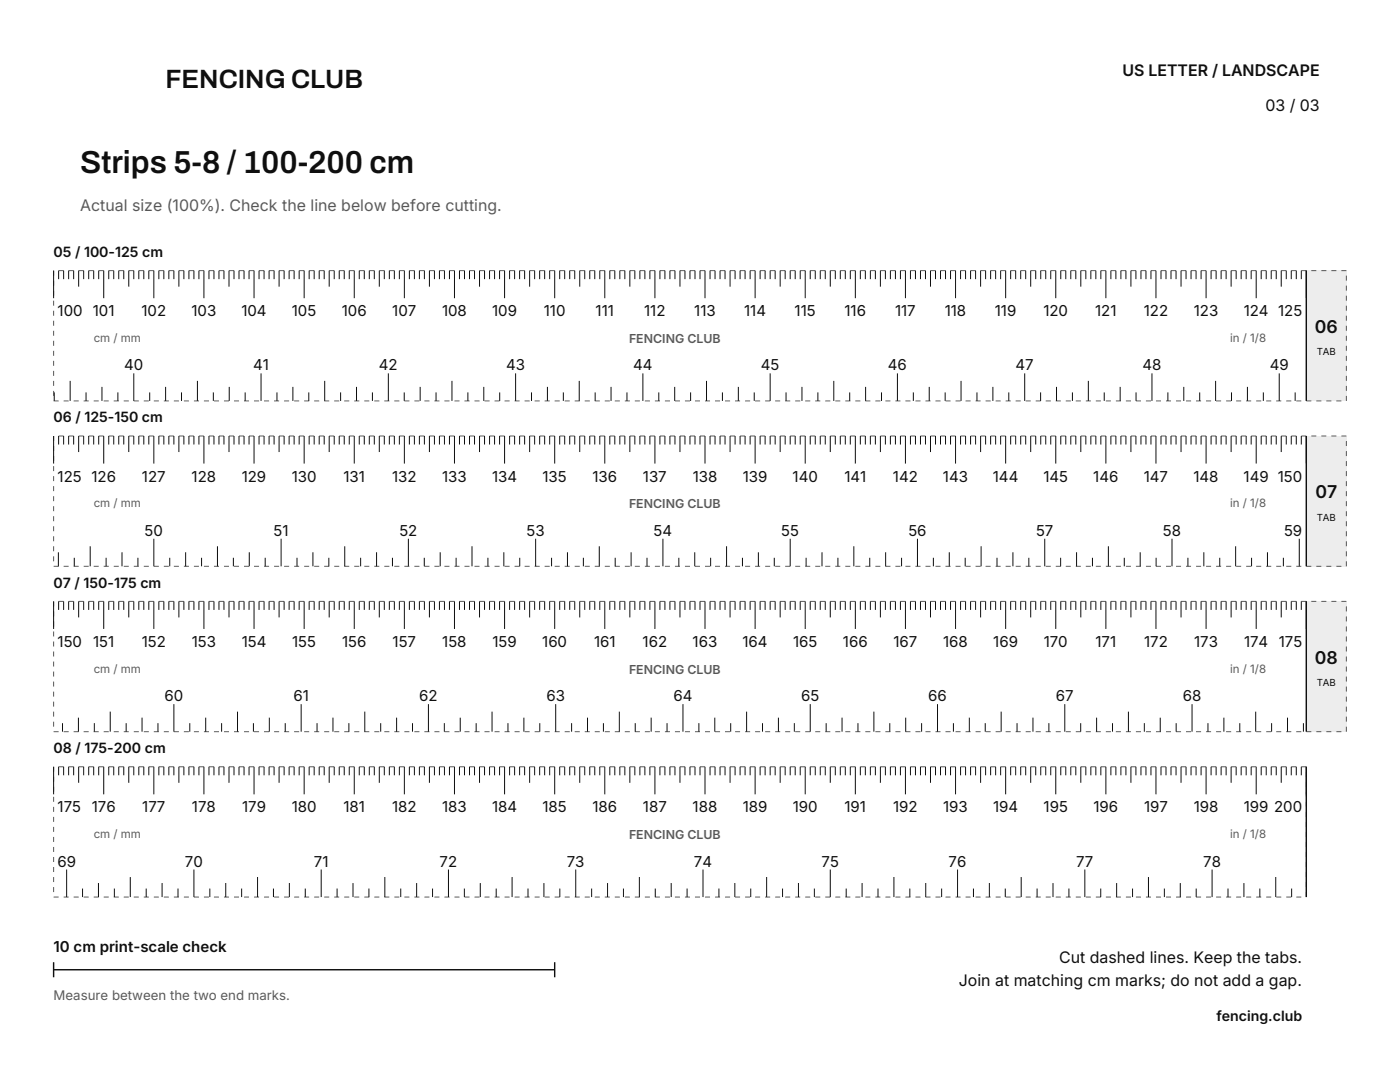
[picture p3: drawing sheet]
<svg xmlns="http://www.w3.org/2000/svg" width="279mm" height="216mm" viewBox="0 0 279 216" stroke-linecap="round" stroke-linejoin="round" font-family="sans-serif">
<defs><g id="words">
<text font-size="6.3" fill="#0f0f12" x="16" y="34.6">Strips 5-8 / 100-200 cm</text>
<text font-size="5.3" fill="#0f0f12" x="33" y="17.6">FENCING CLUB</text>
<g font-size="3.5" fill="#0f0f12">
<text x="262.4" y="66.4">06</text>
<text x="262.5" y="99.4">07</text>
<text x="262.4" y="132.4">08</text>
</g>
<g font-size="3.2" fill="#0f0f12">
<text x="224" y="15.1">US LETTER / LANDSCAPE</text>
<text x="252.5" y="22.1">03 / 03</text>
<text x="191.4" y="196.7">Join at matching cm marks; do not add a gap.</text>
<text x="211.4" y="192.1">Cut dashed lines. Keep the tabs.</text>
</g>
<text font-size="3.2" fill="#595961" x="16" y="42.1">Actual size (100%). Check the line below before cutting.</text>
<g font-size="3" fill="#0f0f12">
<text x="11.5" y="63.1">100</text>
<text x="18.5" y="63.1">101</text>
<text x="28.2" y="63.1">102</text>
<text x="38.2" y="63.1">103</text>
<text x="48.2" y="63.1">104</text>
<text x="58.3" y="63.1">105</text>
<text x="68.2" y="63.1">106</text>
<text x="78.3" y="63.1">107</text>
<text x="88.2" y="63.1">108</text>
<text x="98.2" y="63.1">109</text>
<text x="108.5" y="63.1">110</text>
<text x="118.9" y="63.1">111</text>
<text x="128.6" y="63.1">112</text>
<text x="138.6" y="63.1">113</text>
<text x="148.5" y="63.1">114</text>
<text x="158.6" y="63.1">115</text>
<text x="168.6" y="63.1">116</text>
<text x="178.6" y="63.1">117</text>
<text x="188.6" y="63.1">118</text>
<text x="198.6" y="63.1">119</text>
<text x="208.2" y="63.1">120</text>
<text x="218.6" y="63.1">121</text>
<text x="228.3" y="63.1">122</text>
<text x="238.2" y="63.1">123</text>
<text x="248.2" y="63.1">124</text>
<text x="255.1" y="63.1">125</text>
<text x="24.8" y="73.9">40</text>
<text x="50.5" y="73.9">41</text>
<text x="75.6" y="73.9">42</text>
<text x="101" y="73.9">43</text>
<text x="126.4" y="73.9">44</text>
<text x="151.8" y="73.9">45</text>
<text x="177.2" y="73.9">46</text>
<text x="202.7" y="73.9">47</text>
<text x="228" y="73.9">48</text>
<text x="253.4" y="73.9">49</text>
<text x="11.5" y="96.1">125</text>
<text x="18.2" y="96.1">126</text>
<text x="28.3" y="96.1">127</text>
<text x="38.2" y="96.1">128</text>
<text x="48.2" y="96.1">129</text>
<text x="58.2" y="96.1">130</text>
<text x="68.6" y="96.1">131</text>
<text x="78.2" y="96.1">132</text>
<text x="88.2" y="96.1">133</text>
<text x="98.2" y="96.1">134</text>
<text x="108.3" y="96.1">135</text>
<text x="118.2" y="96.1">136</text>
<text x="128.3" y="96.1">137</text>
<text x="138.2" y="96.1">138</text>
<text x="148.2" y="96.1">139</text>
<text x="158.2" y="96.1">140</text>
<text x="168.5" y="96.1">141</text>
<text x="178.2" y="96.1">142</text>
<text x="188.2" y="96.1">143</text>
<text x="198.2" y="96.1">144</text>
<text x="208.2" y="96.1">145</text>
<text x="218.2" y="96.1">146</text>
<text x="228.3" y="96.1">147</text>
<text x="238.2" y="96.1">148</text>
<text x="248.2" y="96.1">149</text>
<text x="255" y="96.1">150</text>
<text x="28.9" y="106.9">50</text>
<text x="54.6" y="106.9">51</text>
<text x="79.7" y="106.9">52</text>
<text x="105.1" y="106.9">53</text>
<text x="130.4" y="106.9">54</text>
<text x="155.9" y="106.9">55</text>
<text x="181.3" y="106.9">56</text>
<text x="206.8" y="106.9">57</text>
<text x="232.1" y="106.9">58</text>
<text x="256.3" y="106.9">59</text>
<text x="11.5" y="129.1">150</text>
<text x="18.6" y="129.1">151</text>
<text x="28.3" y="129.1">152</text>
<text x="38.3" y="129.1">153</text>
<text x="48.2" y="129.1">154</text>
<text x="58.3" y="129.1">155</text>
<text x="68.3" y="129.1">156</text>
<text x="78.4" y="129.1">157</text>
<text x="88.3" y="129.1">158</text>
<text x="98.3" y="129.1">159</text>
<text x="108.2" y="129.1">160</text>
<text x="118.6" y="129.1">161</text>
<text x="128.2" y="129.1">162</text>
<text x="138.2" y="129.1">163</text>
<text x="148.2" y="129.1">164</text>
<text x="158.3" y="129.1">165</text>
<text x="168.2" y="129.1">166</text>
<text x="178.3" y="129.1">167</text>
<text x="188.2" y="129.1">168</text>
<text x="198.2" y="129.1">169</text>
<text x="208.3" y="129.1">170</text>
<text x="218.6" y="129.1">171</text>
<text x="228.3" y="129.1">172</text>
<text x="238.3" y="129.1">173</text>
<text x="248.3" y="129.1">174</text>
<text x="255.2" y="129.1">175</text>
<text x="32.8" y="139.9">60</text>
<text x="58.6" y="139.9">61</text>
<text x="83.7" y="139.9">62</text>
<text x="109" y="139.9">63</text>
<text x="134.4" y="139.9">64</text>
<text x="159.9" y="139.9">65</text>
<text x="185.2" y="139.9">66</text>
<text x="210.7" y="139.9">67</text>
<text x="236" y="139.9">68</text>
<text x="11.5" y="162.1">175</text>
<text x="18.3" y="162.1">176</text>
<text x="28.4" y="162.1">177</text>
<text x="38.3" y="162.1">178</text>
<text x="48.3" y="162.1">179</text>
<text x="58.2" y="162.1">180</text>
<text x="68.6" y="162.1">181</text>
<text x="78.2" y="162.1">182</text>
<text x="88.2" y="162.1">183</text>
<text x="98.2" y="162.1">184</text>
<text x="108.3" y="162.1">185</text>
<text x="118.2" y="162.1">186</text>
<text x="128.3" y="162.1">187</text>
<text x="138.2" y="162.1">188</text>
<text x="148.2" y="162.1">189</text>
<text x="158.2" y="162.1">190</text>
<text x="168.6" y="162.1">191</text>
<text x="178.2" y="162.1">192</text>
<text x="188.2" y="162.1">193</text>
<text x="198.2" y="162.1">194</text>
<text x="208.3" y="162.1">195</text>
<text x="218.2" y="162.1">196</text>
<text x="228.3" y="162.1">197</text>
<text x="238.2" y="162.1">198</text>
<text x="248.2" y="162.1">199</text>
<text x="254.3" y="162.1">200</text>
<text x="11.5" y="172.9">69</text>
<text x="36.9" y="172.9">70</text>
<text x="62.6" y="172.9">71</text>
<text x="87.7" y="172.9">72</text>
<text x="113.1" y="172.9">73</text>
<text x="138.5" y="172.9">74</text>
<text x="164" y="172.9">75</text>
<text x="189.3" y="172.9">76</text>
<text x="214.8" y="172.9">77</text>
<text x="240.1" y="172.9">78</text>
<text x="10.7" y="189.9">10 cm print-scale check</text>
</g>
<g font-size="2.8" fill="#0f0f12">
<text x="10.7" y="51.2">05 / 100-125 cm</text>
<text x="10.7" y="84.2">06 / 125-150 cm</text>
<text x="10.7" y="117.2">07 / 150-175 cm</text>
<text x="10.7" y="150.2">08 / 175-200 cm</text>
<text x="242.8" y="203.7">fencing.club</text>
</g>
<text font-size="2.6" fill="#595961" x="10.7" y="199.6">Measure between the two end marks.</text>
<g font-size="2.5" fill="#595961">
<text x="125.5" y="68.4">FENCING CLUB</text>
<text x="125.5" y="101.4">FENCING CLUB</text>
<text x="125.5" y="134.4">FENCING CLUB</text>
<text x="125.5" y="167.4">FENCING CLUB</text>
</g>
<g font-size="2.3" fill="#595961">
<text x="18.7" y="68.2">cm / mm</text>
<text x="245.5" y="68.2">in / 1/8</text>
<text x="18.7" y="101.2">cm / mm</text>
<text x="245.5" y="101.2">in / 1/8</text>
<text x="18.7" y="134.2">cm / mm</text>
<text x="245.5" y="134.2">in / 1/8</text>
<text x="18.7" y="167.2">cm / mm</text>
<text x="245.5" y="167.2">in / 1/8</text>
</g>
<g font-size="1.9" fill="#0f0f12">
<text x="262.8" y="70.9">TAB</text>
<text x="262.8" y="103.9">TAB</text>
<text x="262.8" y="136.9">TAB</text>
</g>
</g></defs>
<path d="M260.7 54h8v26h-8z" fill="#ededeb"/>
<path d="M10.7 54h258v26h-258z" fill="none" stroke="#595961" stroke-width=".2" stroke-dasharray="1 1" stroke-linecap="butt"/>
<g fill="none" stroke="#0f0f12" stroke-width=".2">
<path d="M10.7 54v5.5M11.7 54v1.7M12.7 54v1.7M13.7 54v1.7M14.7 54v1.7M15.7 54v3.2M16.7 54v1.7M17.7 54v1.7M18.7 54v1.7M19.7 54v1.7M20.7 54v5.5M21.7 54v1.7"/>
<path d="M22.7 54v1.7M23.7 54v1.7M24.7 54v1.7M25.7 54v3.2M26.7 54v1.7M27.7 54v1.7M28.7 54v1.7M29.7 54v1.7M30.7 54v5.5M31.7 54v1.7M32.7 54v1.7M33.7 54v1.7"/>
<path d="M34.7 54v1.7M35.7 54v3.2M36.7 54v1.7M37.7 54v1.7M38.7 54v1.7M39.7 54v1.7M40.7 54v5.5M41.7 54v1.7M42.7 54v1.7M43.7 54v1.7M44.7 54v1.7M45.7 54v3.2"/>
<path d="M46.7 54v1.7M47.7 54v1.7M48.7 54v1.7M49.7 54v1.7M50.7 54v5.5M51.7 54v1.7M52.7 54v1.7M53.7 54v1.7M54.7 54v1.7M55.7 54v3.2M56.7 54v1.7M57.7 54v1.7"/>
<path d="M58.7 54v1.7M59.7 54v1.7M60.7 54v5.5M61.7 54v1.7M62.7 54v1.7M63.7 54v1.7M64.7 54v1.7M65.7 54v3.2M66.7 54v1.7M67.7 54v1.7M68.7 54v1.7M69.7 54v1.7"/>
<path d="M70.7 54v5.5M71.7 54v1.7M72.7 54v1.7M73.7 54v1.7M74.7 54v1.7M75.7 54v3.2M76.7 54v1.7M77.7 54v1.7M78.7 54v1.7M79.7 54v1.7M80.7 54v5.5M81.7 54v1.7"/>
<path d="M82.7 54v1.7M83.7 54v1.7M84.7 54v1.7M85.7 54v3.2M86.7 54v1.7M87.7 54v1.7M88.7 54v1.7M89.7 54v1.7M90.7 54v5.5M91.7 54v1.7M92.7 54v1.7M93.7 54v1.7"/>
<path d="M94.7 54v1.7M95.7 54v3.2M96.7 54v1.7M97.7 54v1.7M98.7 54v1.7M99.7 54v1.7M100.7 54v5.5M101.7 54v1.7M102.7 54v1.7M103.7 54v1.7M104.7 54v1.7M105.7 54v3.2"/>
<path d="M106.7 54v1.7M107.7 54v1.7M108.7 54v1.7M109.7 54v1.7M110.7 54v5.5M111.7 54v1.7M112.7 54v1.7M113.7 54v1.7M114.7 54v1.7M115.7 54v3.2M116.7 54v1.7M117.7 54v1.7"/>
<path d="M118.7 54v1.7M119.7 54v1.7M120.7 54v5.5M121.7 54v1.7M122.7 54v1.7M123.7 54v1.7M124.7 54v1.7M125.7 54v3.2M126.7 54v1.7M127.7 54v1.7M128.7 54v1.7M129.7 54v1.7"/>
<path d="M130.7 54v5.5M131.7 54v1.7M132.7 54v1.7M133.7 54v1.7M134.7 54v1.7M135.7 54v3.2M136.7 54v1.7M137.7 54v1.7M138.7 54v1.7M139.7 54v1.7M140.7 54v5.5M141.7 54v1.7"/>
<path d="M142.7 54v1.7M143.7 54v1.7M144.7 54v1.7M145.7 54v3.2M146.7 54v1.7M147.7 54v1.7M148.7 54v1.7M149.7 54v1.7M150.7 54v5.5M151.7 54v1.7M152.7 54v1.7M153.7 54v1.7"/>
<path d="M154.7 54v1.7M155.7 54v3.2M156.7 54v1.7M157.7 54v1.7M158.7 54v1.7M159.7 54v1.7M160.7 54v5.5M161.7 54v1.7M162.7 54v1.7M163.7 54v1.7M164.7 54v1.7M165.7 54v3.2"/>
<path d="M166.7 54v1.7M167.7 54v1.7M168.7 54v1.7M169.7 54v1.7M170.7 54v5.5M171.7 54v1.7M172.7 54v1.7M173.7 54v1.7M174.7 54v1.7M175.7 54v3.2M176.7 54v1.7M177.7 54v1.7"/>
<path d="M178.7 54v1.7M179.7 54v1.7M180.7 54v5.5M181.7 54v1.7M182.7 54v1.7M183.7 54v1.7M184.7 54v1.7M185.7 54v3.2M186.7 54v1.7M187.7 54v1.7M188.7 54v1.7M189.7 54v1.7"/>
<path d="M190.7 54v5.5M191.7 54v1.7M192.7 54v1.7M193.7 54v1.7M194.7 54v1.7M195.7 54v3.2M196.7 54v1.7M197.7 54v1.7M198.7 54v1.7M199.7 54v1.7M200.7 54v5.5M201.7 54v1.7"/>
<path d="M202.7 54v1.7M203.7 54v1.7M204.7 54v1.7M205.7 54v3.2M206.7 54v1.7M207.7 54v1.7M208.7 54v1.7M209.7 54v1.7M210.7 54v5.5M211.7 54v1.7M212.7 54v1.7M213.7 54v1.7"/>
<path d="M214.7 54v1.7M215.7 54v3.2M216.7 54v1.7M217.7 54v1.7M218.7 54v1.7M219.7 54v1.7M220.7 54v5.5M221.7 54v1.7M222.7 54v1.7M223.7 54v1.7M224.7 54v1.7M225.7 54v3.2"/>
<path d="M226.7 54v1.7M227.7 54v1.7M228.7 54v1.7M229.7 54v1.7M230.7 54v5.5M231.7 54v1.7M232.7 54v1.7M233.7 54v1.7M234.7 54v1.7M235.7 54v3.2M236.7 54v1.7M237.7 54v1.7"/>
<path d="M238.7 54v1.7M239.7 54v1.7M240.7 54v5.5M241.7 54v1.7M242.7 54v1.7M243.7 54v1.7M244.7 54v1.7M245.7 54v3.2M246.7 54v1.7M247.7 54v1.7M248.7 54v1.7M249.7 54v1.7"/>
<path d="M250.7 54v5.5M251.7 54v1.7M252.7 54v1.7M253.7 54v1.7M254.7 54v1.7M255.7 54v3.2M256.7 54v1.7M257.7 54v1.7M258.7 54v1.7M259.7 54v1.7M260.7 54v5.5M10.8 78.3v1.7"/>
<path d="M14 76v4M17.2 78.3v1.7M20.4 77.2v2.8M23.5 78.3v1.7M26.7 74.5v5.5M29.9 78.3v1.7M33.1 77.2v2.8M36.2 78.3v1.7M39.4 76v4M42.6 78.3v1.7M45.8 77.2v2.8M48.9 78.3v1.7"/>
<path d="M52.1 74.5v5.5M55.3 78.3v1.7M58.5 77.2v2.8M61.6 78.3v1.7M64.8 76v4M68 78.3v1.7M71.2 77.2v2.8M74.3 78.3v1.7M77.5 74.5v5.5M80.7 78.3v1.7M83.9 77.2v2.8M87 78.3v1.7"/>
<path d="M90.2 76v4M93.4 78.3v1.7M96.5 77.2v2.8M99.7 78.3v1.7M102.9 74.5v5.5M106.1 78.3v1.7M109.2 77.2v2.8M112.4 78.3v1.7M115.6 76v4M118.8 78.3v1.7M121.9 77.2v2.8M125.1 78.3v1.7"/>
<path d="M128.3 74.5v5.5M131.5 78.3v1.7M134.6 77.2v2.8M137.8 78.3v1.7M141 76v4M144.2 78.3v1.7M147.3 77.2v2.8M150.5 78.3v1.7M153.7 74.5v5.5M156.9 78.3v1.7M160 77.2v2.8M163.2 78.3v1.7"/>
<path d="M166.4 76v4M169.6 78.3v1.7M172.7 77.2v2.8M175.9 78.3v1.7M179.1 74.5v5.5M182.3 78.3v1.7M185.5 77.2v2.8M188.6 78.3v1.7M191.8 76v4M195 78.3v1.7M198.2 77.2v2.8M201.3 78.3v1.7"/>
<path d="M204.5 74.5v5.5M207.7 78.3v1.7M210.9 77.2v2.8M214 78.3v1.7M217.2 76v4M220.4 78.3v1.7M223.6 77.2v2.8M226.7 78.3v1.7M229.9 74.5v5.5M233.1 78.3v1.7M236.3 77.2v2.8M239.4 78.3v1.7"/>
<path d="M242.6 76v4M245.8 78.3v1.7M249 77.2v2.8M252.1 78.3v1.7M255.3 74.5v5.5M258.5 78.3v1.7z"/>
</g>
<path d="M260.7 54v26" fill="none" stroke="#0f0f12" stroke-width=".28"/>
<path d="M260.7 87h8v26h-8z" fill="#ededeb"/>
<path d="M10.7 87h258v26h-258z" fill="none" stroke="#595961" stroke-width=".2" stroke-dasharray="1 1" stroke-linecap="butt"/>
<g fill="none" stroke="#0f0f12" stroke-width=".2">
<path d="M10.7 87v5.5M11.7 87v1.7M12.7 87v1.7M13.7 87v1.7M14.7 87v1.7M15.7 87v3.2M16.7 87v1.7M17.7 87v1.7M18.7 87v1.7M19.7 87v1.7M20.7 87v5.5M21.7 87v1.7"/>
<path d="M22.7 87v1.7M23.7 87v1.7M24.7 87v1.7M25.7 87v3.2M26.7 87v1.7M27.7 87v1.7M28.7 87v1.7M29.7 87v1.7M30.7 87v5.5M31.7 87v1.7M32.7 87v1.7M33.7 87v1.7"/>
<path d="M34.7 87v1.7M35.7 87v3.2M36.7 87v1.7M37.7 87v1.7M38.7 87v1.7M39.7 87v1.7M40.7 87v5.5M41.7 87v1.7M42.7 87v1.7M43.7 87v1.7M44.7 87v1.7M45.7 87v3.2"/>
<path d="M46.7 87v1.7M47.7 87v1.7M48.7 87v1.7M49.7 87v1.7M50.7 87v5.5M51.7 87v1.7M52.7 87v1.7M53.7 87v1.7M54.7 87v1.7M55.7 87v3.2M56.7 87v1.7M57.7 87v1.7"/>
<path d="M58.7 87v1.7M59.7 87v1.7M60.7 87v5.5M61.7 87v1.7M62.7 87v1.7M63.7 87v1.7M64.7 87v1.7M65.7 87v3.2M66.7 87v1.7M67.7 87v1.7M68.7 87v1.7M69.7 87v1.7"/>
<path d="M70.7 87v5.5M71.7 87v1.7M72.7 87v1.7M73.7 87v1.7M74.7 87v1.7M75.7 87v3.2M76.7 87v1.7M77.7 87v1.7M78.7 87v1.7M79.7 87v1.7M80.7 87v5.5M81.7 87v1.7"/>
<path d="M82.7 87v1.7M83.7 87v1.7M84.7 87v1.7M85.7 87v3.2M86.7 87v1.7M87.7 87v1.7M88.7 87v1.7M89.7 87v1.7M90.7 87v5.5M91.7 87v1.7M92.7 87v1.7M93.7 87v1.7"/>
<path d="M94.7 87v1.7M95.7 87v3.2M96.7 87v1.7M97.7 87v1.7M98.7 87v1.7M99.7 87v1.7M100.7 87v5.5M101.7 87v1.7M102.7 87v1.7M103.7 87v1.7M104.7 87v1.7M105.7 87v3.2"/>
<path d="M106.7 87v1.7M107.7 87v1.7M108.7 87v1.7M109.7 87v1.7M110.7 87v5.5M111.7 87v1.7M112.7 87v1.7M113.7 87v1.7M114.7 87v1.7M115.7 87v3.2M116.7 87v1.7M117.7 87v1.7"/>
<path d="M118.7 87v1.7M119.7 87v1.7M120.7 87v5.5M121.7 87v1.7M122.7 87v1.7M123.7 87v1.7M124.7 87v1.7M125.7 87v3.2M126.7 87v1.7M127.7 87v1.7M128.7 87v1.7M129.7 87v1.7"/>
<path d="M130.7 87v5.5M131.7 87v1.7M132.7 87v1.7M133.7 87v1.7M134.7 87v1.7M135.7 87v3.2M136.7 87v1.7M137.7 87v1.7M138.7 87v1.7M139.7 87v1.7M140.7 87v5.5M141.7 87v1.7"/>
<path d="M142.7 87v1.7M143.7 87v1.7M144.7 87v1.7M145.7 87v3.2M146.7 87v1.7M147.7 87v1.7M148.7 87v1.7M149.7 87v1.7M150.7 87v5.5M151.7 87v1.7M152.7 87v1.7M153.7 87v1.7"/>
<path d="M154.7 87v1.7M155.7 87v3.2M156.7 87v1.7M157.7 87v1.7M158.7 87v1.7M159.7 87v1.7M160.7 87v5.5M161.7 87v1.7M162.7 87v1.7M163.7 87v1.7M164.7 87v1.7M165.7 87v3.2"/>
<path d="M166.7 87v1.7M167.7 87v1.7M168.7 87v1.7M169.7 87v1.7M170.7 87v5.5M171.7 87v1.7M172.7 87v1.7M173.7 87v1.7M174.7 87v1.7M175.7 87v3.2M176.7 87v1.7M177.7 87v1.7"/>
<path d="M178.7 87v1.7M179.7 87v1.7M180.7 87v5.5M181.7 87v1.7M182.7 87v1.7M183.7 87v1.7M184.7 87v1.7M185.7 87v3.2M186.7 87v1.7M187.7 87v1.7M188.7 87v1.7M189.7 87v1.7"/>
<path d="M190.7 87v5.5M191.7 87v1.7M192.7 87v1.7M193.7 87v1.7M194.7 87v1.7M195.7 87v3.2M196.7 87v1.7M197.7 87v1.7M198.7 87v1.7M199.7 87v1.7M200.7 87v5.5M201.7 87v1.7"/>
<path d="M202.7 87v1.7M203.7 87v1.7M204.7 87v1.7M205.7 87v3.2M206.7 87v1.7M207.7 87v1.7M208.7 87v1.7M209.7 87v1.7M210.7 87v5.5M211.7 87v1.7M212.7 87v1.7M213.7 87v1.7"/>
<path d="M214.7 87v1.7M215.7 87v3.2M216.7 87v1.7M217.7 87v1.7M218.7 87v1.7M219.7 87v1.7M220.7 87v5.5M221.7 87v1.7M222.7 87v1.7M223.7 87v1.7M224.7 87v1.7M225.7 87v3.2"/>
<path d="M226.7 87v1.7M227.7 87v1.7M228.7 87v1.7M229.7 87v1.7M230.7 87v5.5M231.7 87v1.7M232.7 87v1.7M233.7 87v1.7M234.7 87v1.7M235.7 87v3.2M236.7 87v1.7M237.7 87v1.7"/>
<path d="M238.7 87v1.7M239.7 87v1.7M240.7 87v5.5M241.7 87v1.7M242.7 87v1.7M243.7 87v1.7M244.7 87v1.7M245.7 87v3.2M246.7 87v1.7M247.7 87v1.7M248.7 87v1.7M249.7 87v1.7"/>
<path d="M250.7 87v5.5M251.7 87v1.7M252.7 87v1.7M253.7 87v1.7M254.7 87v1.7M255.7 87v3.2M256.7 87v1.7M257.7 87v1.7M258.7 87v1.7M259.7 87v1.7M260.7 87v5.5M11.6 110.2v2.8"/>
<path d="M14.8 111.3v1.7M18 109v4M21.2 111.3v1.7M24.3 110.2v2.8M27.5 111.3v1.7M30.7 107.5v5.5M33.9 111.3v1.7M37 110.2v2.8M40.2 111.3v1.7M43.4 109v4M46.6 111.3v1.7M49.7 110.2v2.8"/>
<path d="M52.9 111.3v1.7M56.1 107.5v5.5M59.3 111.3v1.7M62.4 110.2v2.8M65.6 111.3v1.7M68.8 109v4M72 111.3v1.7M75.1 110.2v2.8M78.3 111.3v1.7M81.5 107.5v5.5M84.7 111.3v1.7M87.8 110.2v2.8"/>
<path d="M91 111.3v1.7M94.2 109v4M97.4 111.3v1.7M100.5 110.2v2.8M103.7 111.3v1.7M106.9 107.5v5.5M110.1 111.3v1.7M113.2 110.2v2.8M116.4 111.3v1.7M119.6 109v4M122.8 111.3v1.7M125.9 110.2v2.8"/>
<path d="M129.1 111.3v1.7M132.3 107.5v5.5M135.5 111.3v1.7M138.6 110.2v2.8M141.8 111.3v1.7M145 109v4M148.2 111.3v1.7M151.3 110.2v2.8M154.5 111.3v1.7M157.7 107.5v5.5M160.9 111.3v1.7M164 110.2v2.8"/>
<path d="M167.2 111.3v1.7M170.4 109v4M173.6 111.3v1.7M176.7 110.2v2.8M179.9 111.3v1.7M183.1 107.5v5.5M186.3 111.3v1.7M189.4 110.2v2.8M192.6 111.3v1.7M195.8 109v4M199 111.3v1.7M202.1 110.2v2.8"/>
<path d="M205.3 111.3v1.7M208.5 107.5v5.5M211.7 111.3v1.7M214.8 110.2v2.8M218 111.3v1.7M221.2 109v4M224.4 111.3v1.7M227.5 110.2v2.8M230.7 111.3v1.7M233.9 107.5v5.5M237.1 111.3v1.7M240.2 110.2v2.8"/>
<path d="M243.4 111.3v1.7M246.6 109v4M249.8 111.3v1.7M252.9 110.2v2.8M256.1 111.3v1.7M259.3 107.5v5.5z"/>
</g>
<path d="M260.7 87v26" fill="none" stroke="#0f0f12" stroke-width=".28"/>
<path d="M260.7 120h8v26h-8z" fill="#ededeb"/>
<path d="M10.7 120h258v26h-258zM10.7 153h250v26h-250z" fill="none" stroke="#595961" stroke-width=".2" stroke-dasharray="1 1" stroke-linecap="butt"/>
<g fill="none" stroke="#0f0f12" stroke-width=".2">
<path d="M10.7 120v5.5M11.7 120v1.7M12.7 120v1.7M13.7 120v1.7M14.7 120v1.7M15.7 120v3.2M16.7 120v1.7M17.7 120v1.7M18.7 120v1.7M19.7 120v1.7M20.7 120v5.5M21.7 120v1.7"/>
<path d="M22.7 120v1.7M23.7 120v1.7M24.7 120v1.7M25.7 120v3.2M26.7 120v1.7M27.7 120v1.7M28.7 120v1.7M29.7 120v1.7M30.7 120v5.5M31.7 120v1.7M32.7 120v1.7M33.7 120v1.7"/>
<path d="M34.7 120v1.7M35.7 120v3.2M36.7 120v1.7M37.7 120v1.7M38.7 120v1.7M39.7 120v1.7M40.7 120v5.5M41.7 120v1.7M42.7 120v1.7M43.7 120v1.7M44.7 120v1.7M45.7 120v3.2"/>
<path d="M46.7 120v1.7M47.7 120v1.7M48.7 120v1.7M49.7 120v1.7M50.7 120v5.5M51.7 120v1.7M52.7 120v1.7M53.7 120v1.7M54.7 120v1.7M55.7 120v3.2M56.7 120v1.7M57.7 120v1.7"/>
<path d="M58.7 120v1.7M59.7 120v1.7M60.7 120v5.5M61.7 120v1.7M62.7 120v1.7M63.7 120v1.7M64.7 120v1.7M65.7 120v3.2M66.7 120v1.7M67.7 120v1.7M68.7 120v1.7M69.7 120v1.7"/>
<path d="M70.7 120v5.5M71.7 120v1.7M72.7 120v1.7M73.7 120v1.7M74.7 120v1.7M75.7 120v3.2M76.7 120v1.7M77.7 120v1.7M78.7 120v1.7M79.7 120v1.7M80.7 120v5.5M81.7 120v1.7"/>
<path d="M82.7 120v1.7M83.7 120v1.7M84.7 120v1.7M85.7 120v3.2M86.7 120v1.7M87.7 120v1.7M88.7 120v1.7M89.7 120v1.7M90.7 120v5.5M91.7 120v1.7M92.7 120v1.7M93.7 120v1.7"/>
<path d="M94.7 120v1.7M95.7 120v3.2M96.7 120v1.7M97.7 120v1.7M98.7 120v1.7M99.7 120v1.7M100.7 120v5.5M101.7 120v1.7M102.7 120v1.7M103.7 120v1.7M104.7 120v1.7M105.7 120v3.2"/>
<path d="M106.7 120v1.7M107.7 120v1.7M108.7 120v1.7M109.7 120v1.7M110.7 120v5.5M111.7 120v1.7M112.7 120v1.7M113.7 120v1.7M114.7 120v1.7M115.7 120v3.2M116.7 120v1.7M117.7 120v1.7"/>
<path d="M118.7 120v1.7M119.7 120v1.7M120.7 120v5.5M121.7 120v1.7M122.7 120v1.7M123.7 120v1.7M124.7 120v1.7M125.7 120v3.2M126.7 120v1.7M127.7 120v1.7M128.7 120v1.7M129.7 120v1.7"/>
<path d="M130.7 120v5.5M131.7 120v1.7M132.7 120v1.7M133.7 120v1.7M134.7 120v1.7M135.7 120v3.2M136.7 120v1.7M137.7 120v1.7M138.7 120v1.7M139.7 120v1.7M140.7 120v5.5M141.7 120v1.7"/>
<path d="M142.7 120v1.7M143.7 120v1.7M144.7 120v1.7M145.7 120v3.2M146.7 120v1.7M147.7 120v1.7M148.7 120v1.7M149.7 120v1.7M150.7 120v5.5M151.7 120v1.7M152.7 120v1.7M153.7 120v1.7"/>
<path d="M154.7 120v1.7M155.7 120v3.2M156.7 120v1.7M157.7 120v1.7M158.7 120v1.7M159.7 120v1.7M160.7 120v5.5M161.7 120v1.7M162.7 120v1.7M163.7 120v1.7M164.7 120v1.7M165.7 120v3.2"/>
<path d="M166.7 120v1.7M167.7 120v1.7M168.7 120v1.7M169.7 120v1.7M170.7 120v5.5M171.7 120v1.7M172.7 120v1.7M173.7 120v1.7M174.7 120v1.7M175.7 120v3.2M176.7 120v1.7M177.7 120v1.7"/>
<path d="M178.7 120v1.7M179.7 120v1.7M180.7 120v5.5M181.7 120v1.7M182.7 120v1.7M183.7 120v1.7M184.7 120v1.7M185.7 120v3.2M186.7 120v1.7M187.7 120v1.7M188.7 120v1.7M189.7 120v1.7"/>
<path d="M190.7 120v5.5M191.7 120v1.7M192.7 120v1.7M193.7 120v1.7M194.7 120v1.7M195.7 120v3.2M196.7 120v1.7M197.7 120v1.7M198.7 120v1.7M199.7 120v1.7M200.7 120v5.5M201.7 120v1.7"/>
<path d="M202.7 120v1.7M203.7 120v1.7M204.7 120v1.7M205.7 120v3.2M206.7 120v1.7M207.7 120v1.7M208.7 120v1.7M209.7 120v1.7M210.7 120v5.5M211.7 120v1.7M212.7 120v1.7M213.7 120v1.7"/>
<path d="M214.7 120v1.7M215.7 120v3.2M216.7 120v1.7M217.7 120v1.7M218.7 120v1.7M219.7 120v1.7M220.7 120v5.5M221.7 120v1.7M222.7 120v1.7M223.7 120v1.7M224.7 120v1.7M225.7 120v3.2"/>
<path d="M226.7 120v1.7M227.7 120v1.7M228.7 120v1.7M229.7 120v1.7M230.7 120v5.5M231.7 120v1.7M232.7 120v1.7M233.7 120v1.7M234.7 120v1.7M235.7 120v3.2M236.7 120v1.7M237.7 120v1.7"/>
<path d="M238.7 120v1.7M239.7 120v1.7M240.7 120v5.5M241.7 120v1.7M242.7 120v1.7M243.7 120v1.7M244.7 120v1.7M245.7 120v3.2M246.7 120v1.7M247.7 120v1.7M248.7 120v1.7M249.7 120v1.7"/>
<path d="M250.7 120v5.5M251.7 120v1.7M252.7 120v1.7M253.7 120v1.7M254.7 120v1.7M255.7 120v3.2M256.7 120v1.7M257.7 120v1.7M258.7 120v1.7M259.7 120v1.7M260.7 120v5.5M10.7 153v5.5"/>
<path d="M11.7 153v1.7M12.5 144.3v1.7M12.7 153v1.7M13.7 153v1.7M14.7 153v1.7M15.7 143.2v2.8M15.7 153v3.2M16.7 153v1.7M17.7 153v1.7M18.7 153v1.7M18.8 144.3v1.7M19.7 153v1.7"/>
<path d="M20.7 153v5.5M21.7 153v1.7M22 142v4M22.7 153v1.7M23.7 153v1.7M24.7 153v1.7M25.2 144.3v1.7M25.7 153v3.2M26.7 153v1.7M27.7 153v1.7M28.4 143.2v2.8M28.7 153v1.7"/>
<path d="M29.7 153v1.7M30.7 153v5.5M31.5 144.3v1.7M31.7 153v1.7M32.7 153v1.7M33.7 153v1.7M34.7 140.5v5.5M34.7 153v1.7M35.7 153v3.2M36.7 153v1.7M37.7 153v1.7M37.9 144.3v1.7"/>
<path d="M38.7 153v1.7M39.7 153v1.7M40.7 153v5.5M41.1 143.2v2.8M41.7 153v1.7M42.7 153v1.7M43.7 153v1.7M44.2 144.3v1.7M44.7 153v1.7M45.7 153v3.2M46.7 153v1.7M47.4 142v4"/>
<path d="M47.7 153v1.7M48.7 153v1.7M49.7 153v1.7M50.6 144.3v1.7M50.7 153v5.5M51.7 153v1.7M52.7 153v1.7M53.7 153v1.7M53.7 143.2v2.8M54.7 153v1.7M55.7 153v3.2M56.7 153v1.7"/>
<path d="M56.9 144.3v1.7M57.7 153v1.7M58.7 153v1.7M59.7 153v1.7M60.1 140.5v5.5M60.7 153v5.5M61.7 153v1.7M62.7 153v1.7M63.3 144.3v1.7M63.7 153v1.7M64.7 153v1.7M65.7 153v3.2"/>
<path d="M66.4 143.2v2.8M66.7 153v1.7M67.7 153v1.7M68.7 153v1.7M69.6 144.3v1.7M69.7 153v1.7M70.7 153v5.5M71.7 153v1.7M72.7 153v1.7M72.8 142v4M73.7 153v1.7M74.7 153v1.7"/>
<path d="M75.7 153v3.2M76 144.3v1.7M76.7 153v1.7M77.7 153v1.7M78.7 153v1.7M79.1 143.2v2.8M79.7 153v1.7M80.7 153v5.5M81.7 153v1.7M82.3 144.3v1.7M82.7 153v1.7M83.7 153v1.7"/>
<path d="M84.7 153v1.7M85.5 140.5v5.5M85.7 153v3.2M86.7 153v1.7M87.7 153v1.7M88.7 144.3v1.7M88.7 153v1.7M89.7 153v1.7M90.7 153v5.5M91.7 153v1.7M91.9 143.2v2.8M92.7 153v1.7"/>
<path d="M93.7 153v1.7M94.7 153v1.7M95 144.3v1.7M95.7 153v3.2M96.7 153v1.7M97.7 153v1.7M98.2 142v4M98.7 153v1.7M99.7 153v1.7M100.7 153v5.5M101.4 144.3v1.7M101.7 153v1.7"/>
<path d="M102.7 153v1.7M103.7 153v1.7M104.6 143.2v2.8M104.7 153v1.7M105.7 153v3.2M106.7 153v1.7M107.7 153v1.7M107.7 144.3v1.7M108.7 153v1.7M109.7 153v1.7M110.7 153v5.5M110.9 140.5v5.5"/>
<path d="M111.7 153v1.7M112.7 153v1.7M113.7 153v1.7M114.1 144.3v1.7M114.7 153v1.7M115.7 153v3.2M116.7 153v1.7M117.3 143.2v2.8M117.7 153v1.7M118.7 153v1.7M119.7 153v1.7M120.4 144.3v1.7"/>
<path d="M120.7 153v5.5M121.7 153v1.7M122.7 153v1.7M123.6 142v4M123.7 153v1.7M124.7 153v1.7M125.7 153v3.2M126.7 153v1.7M126.8 144.3v1.7M127.7 153v1.7M128.7 153v1.7M129.7 153v1.7"/>
<path d="M130 143.2v2.8M130.7 153v5.5M131.7 153v1.7M132.7 153v1.7M133.1 144.3v1.7M133.7 153v1.7M134.7 153v1.7M135.7 153v3.2M136.3 140.5v5.5M136.7 153v1.7M137.7 153v1.7M138.7 153v1.7"/>
<path d="M139.5 144.3v1.7M139.7 153v1.7M140.7 153v5.5M141.7 153v1.7M142.7 143.2v2.8M142.7 153v1.7M143.7 153v1.7M144.7 153v1.7M145.7 153v3.2M145.8 144.3v1.7M146.7 153v1.7M147.7 153v1.7"/>
<path d="M148.7 153v1.7M149 142v4M149.7 153v1.7M150.7 153v5.5M151.7 153v1.7M152.2 144.3v1.7M152.7 153v1.7M153.7 153v1.7M154.7 153v1.7M155.4 143.2v2.8M155.7 153v3.2M156.7 153v1.7"/>
<path d="M157.7 153v1.7M158.5 144.3v1.7M158.7 153v1.7M159.7 153v1.7M160.7 153v5.5M161.7 140.5v5.5M161.7 153v1.7M162.7 153v1.7M163.7 153v1.7M164.7 153v1.7M164.9 144.3v1.7M165.7 153v3.2"/>
<path d="M166.7 153v1.7M167.7 153v1.7M168.1 143.2v2.8M168.7 153v1.7M169.7 153v1.7M170.7 153v5.5M171.2 144.3v1.7M171.7 153v1.7M172.7 153v1.7M173.7 153v1.7M174.4 142v4M174.7 153v1.7"/>
<path d="M175.7 153v3.2M176.7 153v1.7M177.6 144.3v1.7M177.7 153v1.7M178.7 153v1.7M179.7 153v1.7M180.7 153v5.5M180.7 143.2v2.8M181.7 153v1.7M182.7 153v1.7M183.7 153v1.7M183.9 144.3v1.7"/>
<path d="M184.7 153v1.7M185.7 153v3.2M186.7 153v1.7M187.1 140.5v5.5M187.7 153v1.7M188.7 153v1.7M189.7 153v1.7M190.3 144.3v1.7M190.7 153v5.5M191.7 153v1.7M192.7 153v1.7M193.4 143.2v2.8"/>
<path d="M193.7 153v1.7M194.7 153v1.7M195.7 153v3.2M196.6 144.3v1.7M196.7 153v1.7M197.7 153v1.7M198.7 153v1.7M199.7 153v1.7M199.8 142v4M200.7 153v5.5M201.7 153v1.7M202.7 153v1.7"/>
<path d="M203 144.3v1.7M203.7 153v1.7M204.7 153v1.7M205.7 153v3.2M206.1 143.2v2.8M206.7 153v1.7M207.7 153v1.7M208.7 153v1.7M209.3 144.3v1.7M209.7 153v1.7M210.7 153v5.5M211.7 153v1.7"/>
<path d="M212.5 140.5v5.5M212.7 153v1.7M213.7 153v1.7M214.7 153v1.7M215.7 144.3v1.7M215.7 153v3.2M216.7 153v1.7M217.7 153v1.7M218.7 153v1.7M218.8 143.2v2.8M219.7 153v1.7M220.7 153v5.5"/>
<path d="M221.7 153v1.7M222 144.3v1.7M222.7 153v1.7M223.7 153v1.7M224.7 153v1.7M225.2 142v4M225.7 153v3.2M226.7 153v1.7M227.7 153v1.7M228.4 144.3v1.7M228.7 153v1.7M229.7 153v1.7"/>
<path d="M230.7 153v5.5M231.5 143.2v2.8M231.7 153v1.7M232.7 153v1.7M233.7 153v1.7M234.7 153v1.7M234.7 144.3v1.7M235.7 153v3.2M236.7 153v1.7M237.7 153v1.7M237.9 140.5v5.5M238.7 153v1.7"/>
<path d="M239.7 153v1.7M240.7 153v5.5M241.1 144.3v1.7M241.7 153v1.7M242.7 153v1.7M243.7 153v1.7M244.2 143.2v2.8M244.7 153v1.7M245.7 153v3.2M246.7 153v1.7M247.4 144.3v1.7M247.7 153v1.7"/>
<path d="M248.7 153v1.7M249.7 153v1.7M250.6 142v4M250.7 153v5.5M251.7 153v1.7M252.7 153v1.7M253.7 153v1.7M253.8 144.3v1.7M254.7 153v1.7M255.7 153v3.2M256.7 153v1.7M256.9 143.2v2.8"/>
<path d="M257.7 153v1.7M258.7 153v1.7M259.7 153v1.7M260.1 144.3v1.7zM260.7 153v5.5M13.3 173.5v5.5M16.5 177.3v1.7M19.7 176.2v2.8M22.8 177.3v1.7M26 175v4M29.2 177.3v1.7M32.4 176.2v2.8"/>
<path d="M35.5 177.3v1.7M38.7 173.5v5.5M41.9 177.3v1.7M45.1 176.2v2.8M48.2 177.3v1.7M51.4 175v4M54.6 177.3v1.7M57.8 176.2v2.8M60.9 177.3v1.7M64.1 173.5v5.5M67.3 177.3v1.7M70.5 176.2v2.8"/>
<path d="M73.6 177.3v1.7M76.8 175v4M80 177.3v1.7M83.2 176.2v2.8M86.3 177.3v1.7M89.5 173.5v5.5M92.7 177.3v1.7M95.8 176.2v2.8M99 177.3v1.7M102.2 175v4M105.4 177.3v1.7M108.5 176.2v2.8"/>
<path d="M111.7 177.3v1.7M114.9 173.5v5.5M118.1 177.3v1.7M121.2 176.2v2.8M124.4 177.3v1.7M127.6 175v4M130.8 177.3v1.7M133.9 176.2v2.8M137.1 177.3v1.7M140.3 173.5v5.5M143.5 177.3v1.7M146.6 176.2v2.8"/>
<path d="M149.8 177.3v1.7M153 175v4M156.2 177.3v1.7M159.3 176.2v2.8M162.5 177.3v1.7M165.7 173.5v5.5M168.9 177.3v1.7M172 176.2v2.8M175.2 177.3v1.7M178.4 175v4M181.6 177.3v1.7M184.8 176.2v2.8"/>
<path d="M187.9 177.3v1.7M191.1 173.5v5.5M194.3 177.3v1.7M197.5 176.2v2.8M200.6 177.3v1.7M203.8 175v4M207 177.3v1.7M210.2 176.2v2.8M213.3 177.3v1.7M216.5 173.5v5.5M219.7 177.3v1.7M222.9 176.2v2.8"/>
<path d="M226 177.3v1.7M229.2 175v4M232.4 177.3v1.7M235.6 176.2v2.8M238.7 177.3v1.7M241.9 173.5v5.5M245.1 177.3v1.7M248.3 176.2v2.8M251.4 177.3v1.7M254.6 175v4M257.8 177.3v1.7z"/>
</g>
<path d="M260.7 120v26M260.7 153v26M10.7 193.5h100M10.7 192v3M110.7 192v3" fill="none" stroke="#0f0f12" stroke-width=".28"/>
<use href="#words"/>
</svg>
